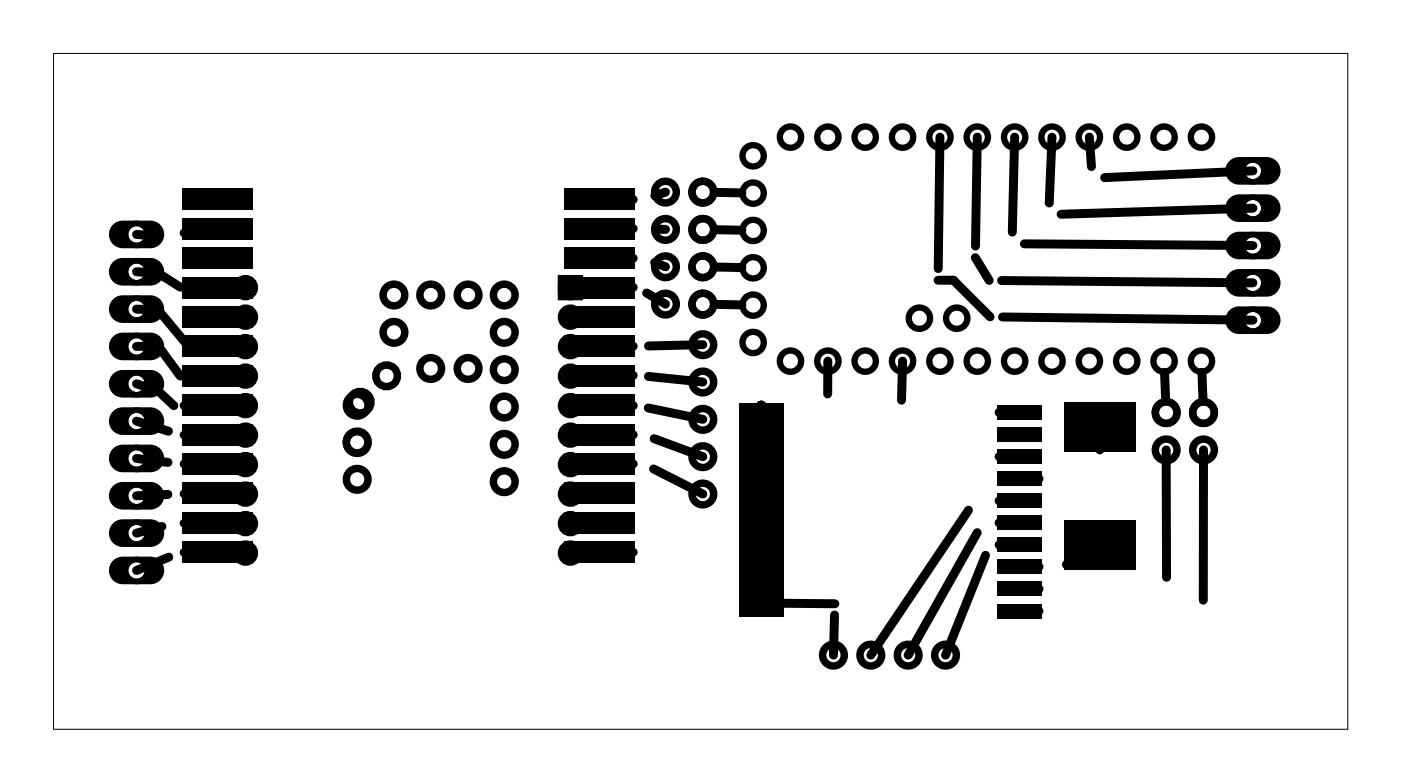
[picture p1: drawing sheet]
<svg xmlns="http://www.w3.org/2000/svg" width="95mm" height="53mm" viewBox="0 0 95 53" stroke-linecap="round" stroke-linejoin="round" font-family="sans-serif">
<path d="M3.6 3.6h88v46h-88z" fill="none" stroke="#000" stroke-width=".07"/>
<g fill="none" stroke="#000" stroke-width=".38">
<circle cx="9.3" cy="15.9" r=".75"/>
<circle cx="9.3" cy="18.5" r=".75"/>
<circle cx="85.2" cy="14.2" r=".75"/>
<circle cx="85.2" cy="16.7" r=".75"/>
<circle cx="85.2" cy="11.6" r=".75"/>
<circle cx="85.2" cy="19.2" r=".75"/>
<circle cx="9.3" cy="38.8" r=".75"/>
<circle cx="9.3" cy="36.3" r=".75"/>
<circle cx="9.3" cy="31.2" r=".75"/>
<circle cx="9.3" cy="33.7" r=".75"/>
<circle cx="9.3" cy="28.6" r=".75"/>
<circle cx="9.3" cy="26.1" r=".75"/>
<circle cx="9.3" cy="23.6" r=".75"/>
<circle cx="9.3" cy="21" r=".75"/>
<circle cx="85.2" cy="21.8" r=".75"/>
</g>
<g fill="#000">
<path d="M12.4 16.8h4.8v1.5h-4.8zM12.4 12.8h4.8v1.5h-4.8zM12.4 14.8h4.8v1.5h-4.8zM12.4 18.8h4.8v1.5h-4.8zM38.4 16.8h4.8v1.5h-4.8zM38.4 14.8h4.8v1.5h-4.8zM38.4 12.8h4.8v1.5h-4.8zM38.4 18.8h4.8v1.5h-4.8zM12.4 36.8h4.8v1.5h-4.8zM12.4 34.8h4.8v1.5h-4.8zM12.4 32.8h4.8v1.5h-4.8zM12.4 28.8h4.8v1.5h-4.8z"/>
<path d="M12.4 30.8h4.8v1.5h-4.8zM12.4 26.8h4.8v1.5h-4.8zM12.4 22.8h4.8v1.5h-4.8zM12.4 24.8h4.8v1.5h-4.8zM12.4 20.8h4.8v1.5h-4.8zM38.4 30.8h4.8v1.5h-4.8zM38.4 28.8h4.8v1.5h-4.8zM38.4 24.8h4.8v1.5h-4.8zM38.4 32.8h4.8v1.5h-4.8zM38.4 20.8h4.8v1.5h-4.8zM38.4 26.8h4.8v1.5h-4.8zM38.4 34.8h4.8v1.5h-4.8z"/>
<path d="M38.4 22.8h4.8v1.5h-4.8zM38.4 36.8h4.8v1.5h-4.8zM50.3 27.4h3v14.5h-3zM67.8 32.1h3v1h-3zM67.8 29.1h3v1h-3zM67.8 27.6h3v1h-3zM67.8 33.6h3v1h-3zM67.8 30.6h3v1h-3zM67.8 39.6h3v1h-3zM67.8 38.1h3v1h-3zM67.8 36.6h3v1h-3zM67.8 35.1h3v1h-3z"/>
<path d="M72.4 35.4h4.8v3.4h-4.8zM72.4 27.4h4.8v3.4h-4.8zM67.8 41.1h3v1h-3z"/>
<path d="M7.7 15.3l.3-.2 .3-.1h1.9a.94 .94 0 0 1 1 .9 .94 .94 0 0 1-1 1h-1.9a.94 .94 0 0 1-.8-.6 .94 .94 0 0 1 .2-1zM8.7 15.9a.56 .56 0 0 0 1.1 0 .56 .56 0 0 0-1.1 0z"/>
<path d="M7.7 17.8l.3-.2 .3-.1h1.9a.94 .94 0 0 1 1 1 .94 .94 0 0 1-1 .9h-1.9a.94 .94 0 0 1-.8-.6 .94 .94 0 0 1 .2-1zM8.7 18.5a.56 .56 0 0 0 1.1 0 .56 .56 0 0 0-1.1 0z"/>
<path d="M83.6 18.6l.3-.2 .3-.1h1.9a.94 .94 0 0 1 1 .9 .94 .94 0 0 1-1 1h-1.9a.94 .94 0 0 1-.8-.6 .94 .94 0 0 1 .2-1zM84.6 19.2a.56 .56 0 0 0 1.1 0 .56 .56 0 0 0-1.1 0z"/>
<path d="M83.6 16l.3-.2h.3h1.9a.94 .94 0 0 1 1 .9 .94 .94 0 0 1-1 .9h-1.9a.94 .94 0 0 1-.8-.5 .94 .94 0 0 1 .2-1.1zM84.6 16.7a.56 .56 0 0 0 1.1 0 .56 .56 0 0 0-1.1 0z"/>
<path d="M83.6 13.5l.3-.2 .3-.1h1.9a.94 .94 0 0 1 1 1 .94 .94 0 0 1-1 .9h-1.9a.94 .94 0 0 1-.8-.6 .94 .94 0 0 1 .2-1zM84.6 14.2a.56 .56 0 0 0 1.1 0 .56 .56 0 0 0-1.1 0z"/>
<path d="M83.6 11l.3-.2 .3-.1h1.9a.94 .94 0 0 1 1 .9 .94 .94 0 0 1-1 1h-1.9a.94 .94 0 0 1-.8-.6 .94 .94 0 0 1 .2-1zM84.6 11.6a.56 .56 0 0 0 1.1 0 .56 .56 0 0 0-1.1 0z"/>
<path d="M7.7 20.4l.3-.2 .3-.1h1.9a.94 .94 0 0 1 1 .9 .94 .94 0 0 1-1 1h-1.9a.94 .94 0 0 1-.8-.6 .94 .94 0 0 1 .2-1zM8.7 21a.56 .56 0 0 0 1.1 0 .56 .56 0 0 0-1.1 0z"/>
<path d="M7.7 22.9l.3-.2 .3-.1h1.9a.94 .94 0 0 1 1 1 .94 .94 0 0 1-1 .9h-1.9a.94 .94 0 0 1-.8-.6 .94 .94 0 0 1 .2-1zM8.7 23.6a.56 .56 0 0 0 1.1 0 .56 .56 0 0 0-1.1 0z"/>
<path d="M7.7 25.4l.3-.2h.3h1.9a.94 .94 0 0 1 1 .9 .94 .94 0 0 1-1 .9h-1.9a.94 .94 0 0 1-.8-.5 .94 .94 0 0 1 .2-1.1zM8.7 26.1a.56 .56 0 0 0 1.1 0 .56 .56 0 0 0-1.1 0z"/>
<path d="M7.7 28l.3-.2 .3-.1h1.9a.94 .94 0 0 1 1 .9 .94 .94 0 0 1-1 1h-1.9a.94 .94 0 0 1-.8-.6 .94 .94 0 0 1 .2-1zM8.7 28.6a.56 .56 0 0 0 1.1 0 .56 .56 0 0 0-1.1 0z"/>
<path d="M7.7 30.5l.3-.2 .3-.1h1.9a.94 .94 0 0 1 1 1 .94 .94 0 0 1-1 .9h-1.9a.94 .94 0 0 1-.8-.6 .94 .94 0 0 1 .2-1zM8.7 31.2a.56 .56 0 0 0 1.1 0 .56 .56 0 0 0-1.1 0z"/>
<path d="M7.7 33.1l.3-.2 .3-.1h1.9a.94 .94 0 0 1 1 .9 .94 .94 0 0 1-1 1h-1.9a.94 .94 0 0 1-.8-.6 .94 .94 0 0 1 .2-1zM8.7 33.7a.56 .56 0 0 0 1.1 0 .56 .56 0 0 0-1.1 0z"/>
<path d="M7.7 35.6l.3-.2 .3-.1h1.9a.94 .94 0 0 1 1 1 .94 .94 0 0 1-1 .9h-1.9a.94 .94 0 0 1-.8-.6 .94 .94 0 0 1 .2-1zM8.7 36.3a.56 .56 0 0 0 1.1 0 .56 .56 0 0 0-1.1 0z"/>
<path d="M7.7 38.1l.3-.2h.3h1.9a.94 .94 0 0 1 1 .9 .94 .94 0 0 1-1 .9h-1.9a.94 .94 0 0 1-.8-.5 .94 .94 0 0 1 .2-1.1zM8.7 38.8a.56 .56 0 0 0 1.1 0 .56 .56 0 0 0-1.1 0z"/>
<path d="M83.6 21.1l.3-.2 .3-.1h1.9a.94 .94 0 0 1 1 1 .94 .94 0 0 1-1 .9h-1.9a.94 .94 0 0 1-.8-.6 .94 .94 0 0 1 .2-1zM84.6 21.8a.56 .56 0 0 0 1.1 0 .56 .56 0 0 0-1.1 0z"/>
<circle cx="51.8" cy="27.6" r=".3"/>
</g>
<g fill="none" stroke="#000" stroke-width=".51">
<path d="M38.2 19h1.2v1.2h-1.2z"/>
<circle cx="16.7" cy="19.6" r=".61"/>
<circle cx="38.8" cy="19.6" r=".61"/>
<circle cx="45.2" cy="18.1" r=".74"/>
<circle cx="45.2" cy="13.1" r=".74"/>
<circle cx="45.2" cy="15.6" r=".74"/>
<circle cx="47.8" cy="18.1" r=".74"/>
<circle cx="47.8" cy="13.1" r=".74"/>
<circle cx="47.8" cy="15.6" r=".74"/>
<circle cx="16.7" cy="23.6" r=".61"/>
<circle cx="16.7" cy="21.6" r=".61"/>
<circle cx="16.7" cy="29.6" r=".61"/>
<circle cx="16.7" cy="37.6" r=".61"/>
<circle cx="16.7" cy="33.6" r=".61"/>
<circle cx="16.7" cy="31.6" r=".61"/>
<circle cx="16.7" cy="35.6" r=".61"/>
<circle cx="16.7" cy="27.6" r=".61"/>
<circle cx="16.7" cy="25.6" r=".61"/>
<circle cx="24.3" cy="27.6" r=".74"/>
<circle cx="24.3" cy="30.1" r=".74"/>
<circle cx="24.3" cy="32.6" r=".74"/>
<circle cx="24.5" cy="27.4" r=".74"/>
<circle cx="26.3" cy="25.6" r=".74"/>
<circle cx="26.8" cy="20.1" r=".74"/>
<circle cx="26.8" cy="22.6" r=".74"/>
<circle cx="29.3" cy="20.1" r=".74"/>
<circle cx="29.3" cy="25.1" r=".74"/>
<circle cx="31.8" cy="20.1" r=".74"/>
<circle cx="31.8" cy="25.1" r=".74"/>
<circle cx="34.3" cy="32.8" r=".74"/>
<circle cx="34.3" cy="30.2" r=".74"/>
<circle cx="34.3" cy="25.1" r=".74"/>
<circle cx="34.3" cy="27.7" r=".74"/>
<circle cx="34.3" cy="20.1" r=".74"/>
<circle cx="34.3" cy="22.6" r=".74"/>
<circle cx="38.8" cy="23.6" r=".61"/>
<circle cx="38.8" cy="21.6" r=".61"/>
<circle cx="38.8" cy="29.6" r=".61"/>
<circle cx="38.8" cy="37.6" r=".61"/>
<circle cx="38.8" cy="31.6" r=".61"/>
<circle cx="38.8" cy="33.6" r=".61"/>
<circle cx="38.8" cy="35.6" r=".61"/>
<circle cx="38.8" cy="27.6" r=".61"/>
<circle cx="38.8" cy="25.6" r=".61"/>
<circle cx="45.2" cy="20.7" r=".74"/>
<circle cx="47.8" cy="33.6" r=".74"/>
<circle cx="47.8" cy="20.7" r=".74"/>
<circle cx="47.8" cy="28.5" r=".74"/>
<circle cx="47.8" cy="31.1" r=".74"/>
<circle cx="47.8" cy="23.4" r=".74"/>
<circle cx="47.8" cy="26" r=".74"/>
<circle cx="79.3" cy="30.6" r=".74"/>
<circle cx="79.3" cy="28.1" r=".74"/>
<circle cx="81.8" cy="30.6" r=".74"/>
<circle cx="81.8" cy="28.1" r=".74"/>
<circle cx="56.7" cy="44.6" r=".74"/>
<circle cx="59.2" cy="44.6" r=".74"/>
<circle cx="61.7" cy="44.6" r=".74"/>
<circle cx="64.3" cy="44.6" r=".74"/>
</g>
<g fill="none" stroke="#000" stroke-width=".43">
<circle cx="51.2" cy="15.7" r=".72"/>
<circle cx="51.2" cy="18.2" r=".72"/>
<circle cx="51.2" cy="13.1" r=".72"/>
<circle cx="51.2" cy="10.6" r=".72"/>
<circle cx="53.7" cy="9.3" r=".72"/>
<circle cx="56.3" cy="9.3" r=".72"/>
<circle cx="58.8" cy="9.3" r=".72"/>
<circle cx="61.4" cy="9.3" r=".72"/>
<circle cx="63.9" cy="9.3" r=".72"/>
<circle cx="66.4" cy="9.3" r=".72"/>
<circle cx="69" cy="9.3" r=".72"/>
<circle cx="71.5" cy="9.3" r=".72"/>
<circle cx="74.1" cy="9.3" r=".72"/>
<circle cx="76.6" cy="9.3" r=".72"/>
<circle cx="79.1" cy="9.3" r=".72"/>
<circle cx="81.7" cy="9.3" r=".72"/>
<circle cx="51.2" cy="23.3" r=".72"/>
<circle cx="51.2" cy="20.8" r=".72"/>
<circle cx="53.7" cy="24.6" r=".72"/>
<circle cx="56.3" cy="24.6" r=".72"/>
<circle cx="58.8" cy="24.6" r=".72"/>
<circle cx="61.4" cy="24.6" r=".72"/>
<circle cx="62.5" cy="21.6" r=".72"/>
<circle cx="63.9" cy="24.6" r=".72"/>
<circle cx="65" cy="21.6" r=".72"/>
<circle cx="66.4" cy="24.6" r=".72"/>
<circle cx="69" cy="24.6" r=".72"/>
<circle cx="71.5" cy="24.6" r=".72"/>
<circle cx="74.1" cy="24.6" r=".72"/>
<circle cx="76.6" cy="24.6" r=".72"/>
<circle cx="79.1" cy="24.6" r=".72"/>
<circle cx="81.7" cy="24.6" r=".72"/>
</g>
<g fill="none" stroke="#000" stroke-width=".61">
<path d="M9.3 15.9l.6 .1M9.3 18.5h.6M10.8 18.6l1.5 .9M12.5 19.5l2.3 .1M14.8 15.6l-2.3 .3M40.8 13.6h2.3M40.8 17.6h2.3M43.1 19.5l-2.3 .1M43.1 15.6h-2.3M44 19.9l1.2 .8M44.5 17.9l.7 .2M44.6 15.6h.6"/>
<path d="M45.2 13.1l-.7 .2M48.6 18.2h1.8M48.6 15.6l1.8 .1M48.6 13.1h1.8M63.8 19.1h1l2.5 2.5M63.9 9.3l-.1 9M66.3 17.5l1 1.6M66.4 9.3l-.1 7.4M68.1 19.1l17.1 .1M69 9.3l-.2 6.5M69.6 16.6l15.6 .1M71.5 9.3l-.2 4.5"/>
<path d="M74.1 9.3l.1 2M85.2 11.6l-10.1 .5M85.2 14.2l-13.1 .4M9.3 26.1l.7 .2M9.3 28.6l2.2 .7M9.3 31.2l2.1 .3M9.3 21l.6 .1M9.9 23.6h-.6M10.8 26.6l1 1M10.8 21.1l2 2.4M10.8 23.5l1.5 2.1M11 35.8l-1.7 .5"/>
<path d="M11.4 33.6l-2.1 .1M11.5 37.9l-2.2 .9M12.5 31.6h2.3M14.8 29.6h-2.3M14.8 33.6h-2.3M14.8 35.6h-2.3M14.8 37.6h-2.3M14.8 27.6h-2.3M14.8 23.6h.1M14.8 25.6h-2.3M40.8 37.6h2.3M40.8 27.6h2.3"/>
<path d="M40.8 29.6h2.3M43.1 23.6h-2.3M43.1 25.5l-2.3 .1M43.1 31.6h-2.3M44.1 27.8l3.7 .7M44.1 25.6l3.7 .4M44.4 31.9l3.4 1.7M44.5 29.8l3.3 1.3M47.8 23.4l-3.7 .1M48.6 20.7h1.8M56.3 24.6v2.2M61.4 24.6l-.1 2.6"/>
<path d="M65.8 34.7l-6.6 9.9M66.4 36.2l-4.7 8.4M67 37.8l-2.7 6.8M67.9 37.1h1.4M67.9 31.1h1.4M67.9 28.1h1.4M68.2 21.6l17 .2M69.3 34.1h-1.4M69.3 35.6h-1.4M70.6 32.6h-1.3M70.6 38.6h-1.3M74.8 29.1v1.5"/>
<path d="M74.8 37.1l-2.3 1.3M79.2 25.3l.1 2M79.3 30.6v8.7M81.7 25.3l.1 2M81.8 30.6v10.2M51.8 41l5 .1M56.7 41.8v2.8M69.3 41.6h1.3M70.6 40.1h-1.3"/>
</g>
</svg>
